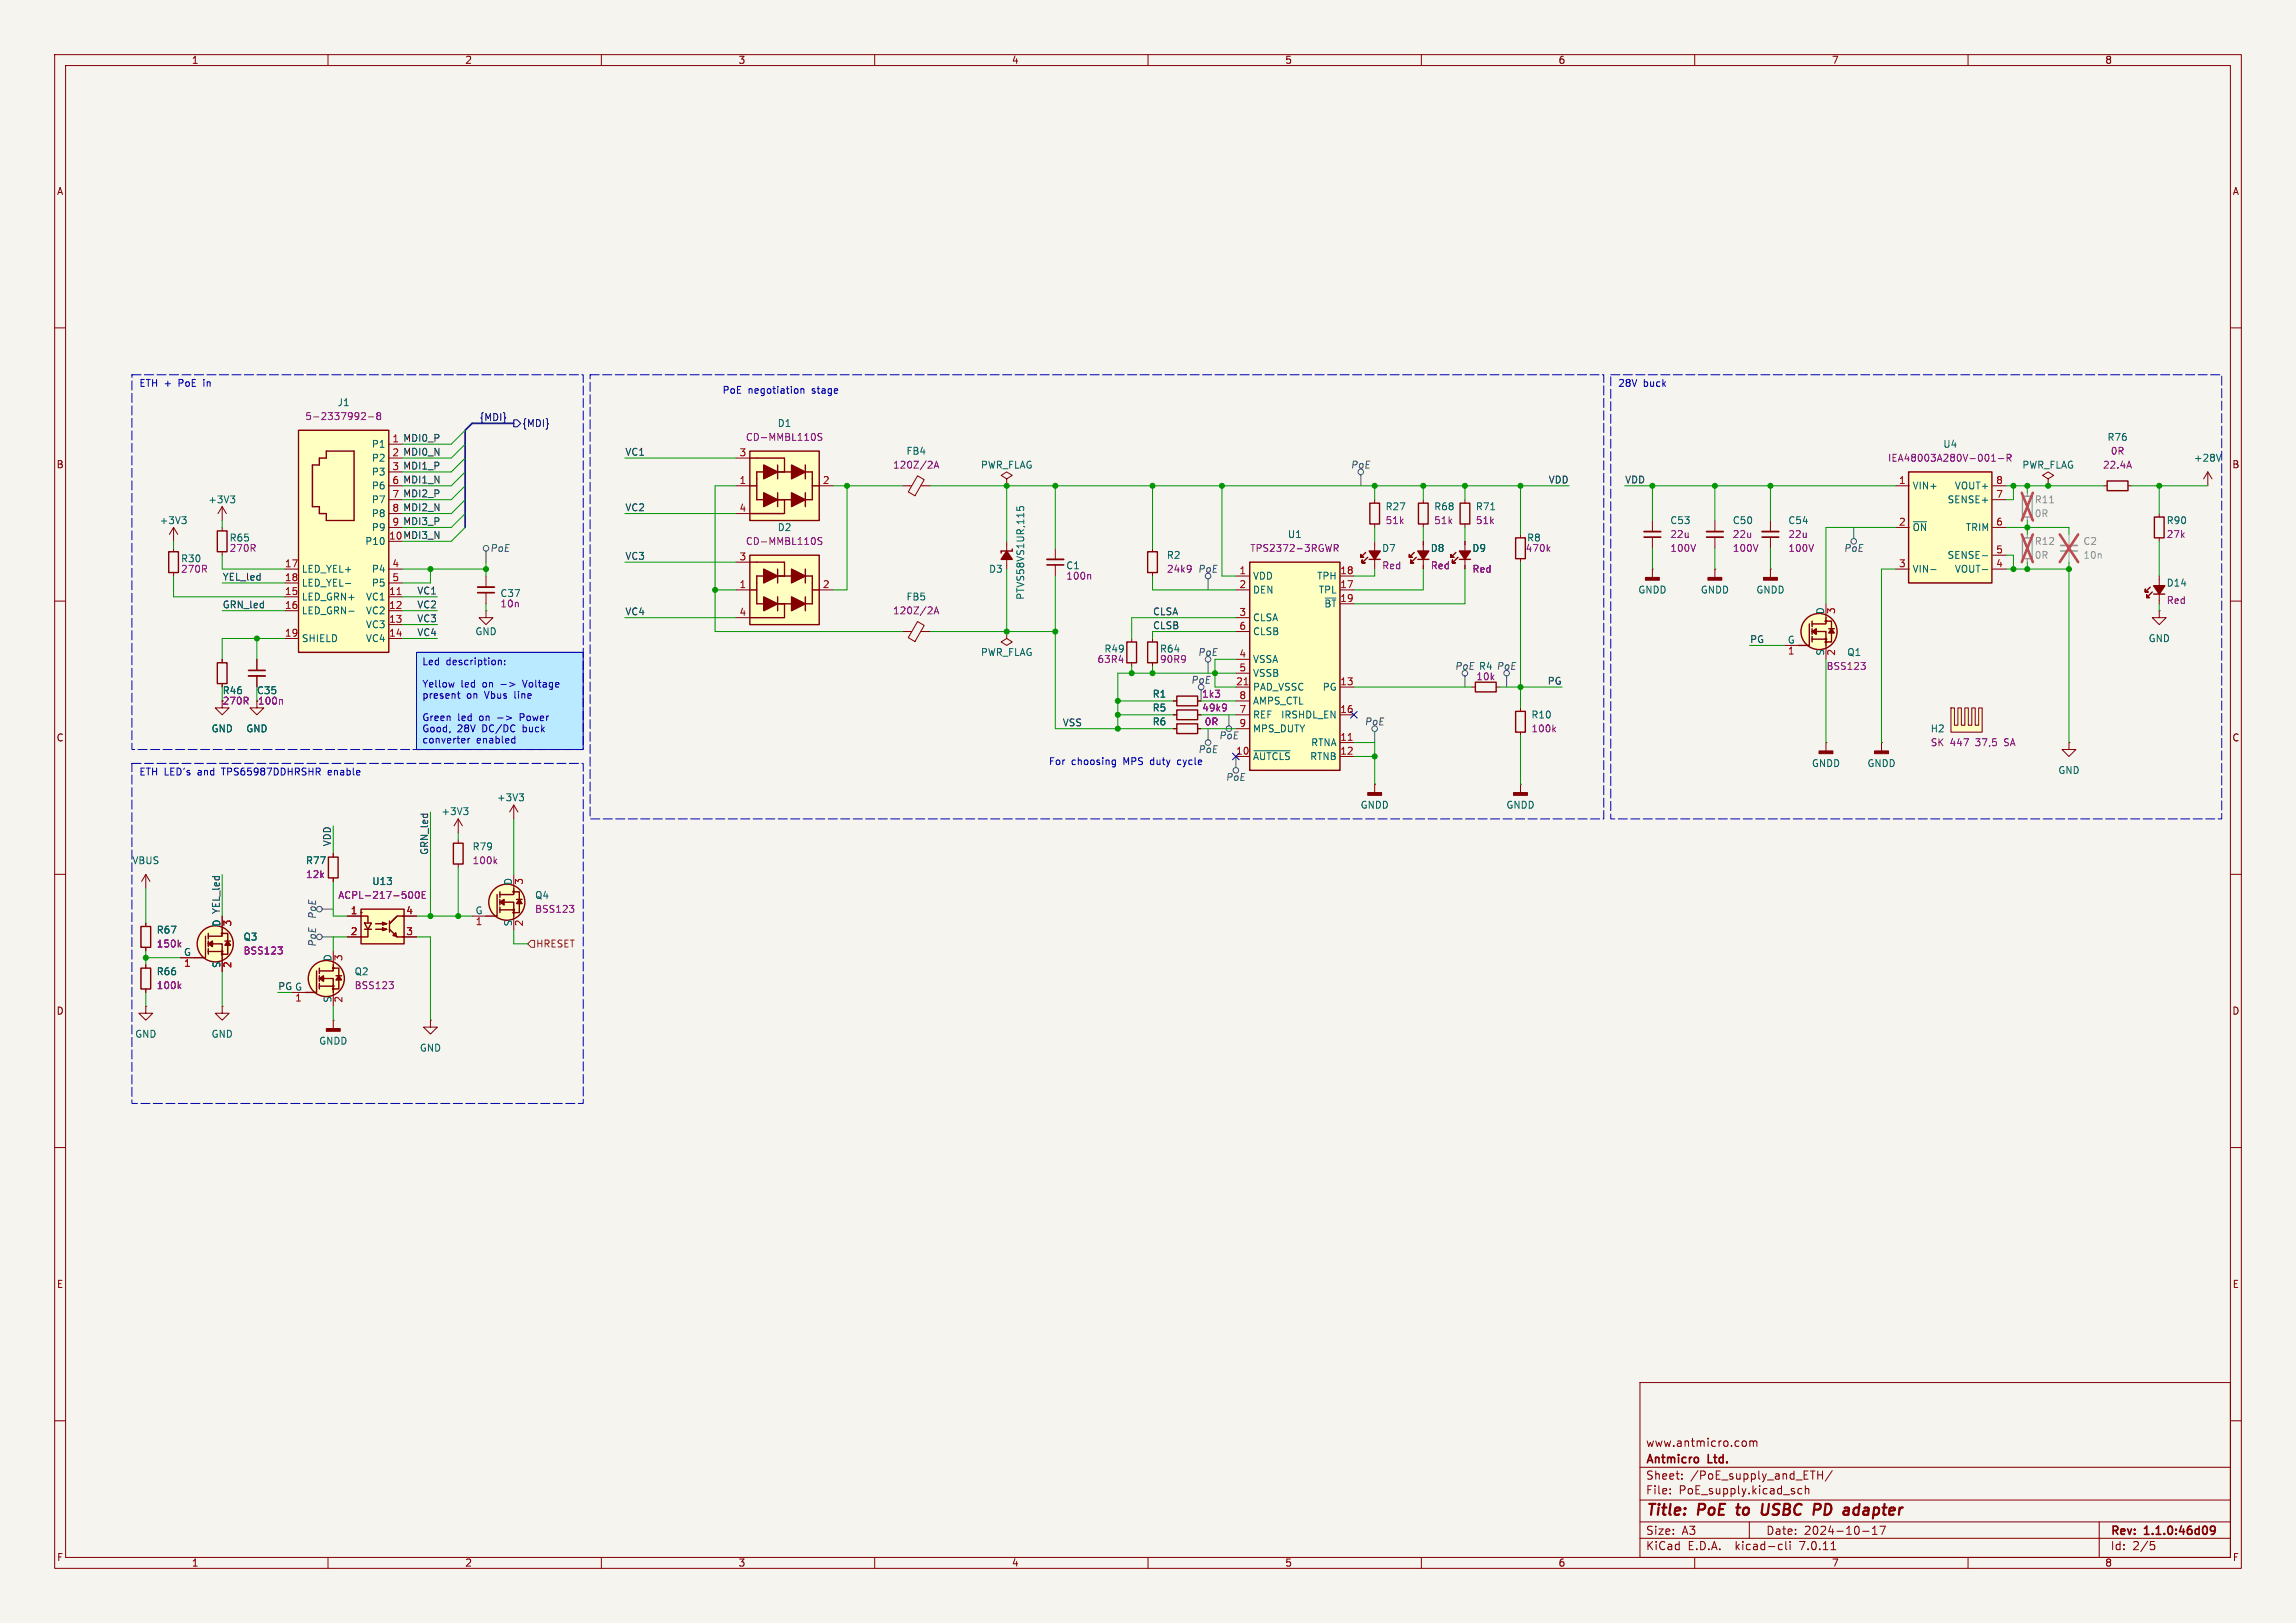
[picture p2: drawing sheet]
<svg xmlns="http://www.w3.org/2000/svg" width="420mm" height="297mm" viewBox="0 0 420 297" stroke-linecap="round" stroke-linejoin="round" font-family="sans-serif">
<defs><g id="words">
<g font-size="2.8" fill="#840000">
<text x="301" y="277.9">Title:</text>
<text x="310.6" y="277.9">PoE</text>
<text x="318.6" y="277.9">to</text>
<text x="323.9" y="277.9">USBC</text>
<text x="334.2" y="277.9">PD</text>
<text x="340.5" y="277.9">adapter</text>
</g>
<g font-size="2.1" fill="#840000">
<text x="301" y="268.2">Antmicro</text>
<text x="301" y="265">www.antmicro.com</text>
<text x="312.5" y="268.2">Ltd.</text>
<text x="301" y="273.7">File:</text>
<text x="301" y="271">Sheet:</text>
<text x="307.1" y="273.7">PoE_supply.kicad_sch</text>
<text x="309.2" y="271">/PoE_supply_and_ETH/</text>
<text x="301" y="281.1">Size:</text>
<text x="307.6" y="281.1">A3</text>
<text x="323" y="281.1">Date:</text>
<text x="330" y="281.1">2024-10-17</text>
<text x="386" y="281.3">Rev:</text>
<text x="392.4" y="281.3">1.1.0:46d09</text>
<text x="301" y="283.9">KiCad</text>
<text x="308.7" y="283.9">E.D.A.</text>
<text x="317.6" y="283.9">kicad-cli</text>
<text x="329.5" y="283.9">7.0.11</text>
<text x="386" y="283.9">Id:</text>
<text x="390.1" y="283.9">2/5</text>
</g>
<g font-size="1.8" fill="#840000">
<text x="35" y="11.9">1</text>
<text x="85" y="11.9">2</text>
<text x="135" y="11.9">3</text>
<text x="185" y="11.9">4</text>
<text x="235" y="11.9">5</text>
<text x="285" y="11.9">6</text>
<text x="335" y="11.9">7</text>
<text x="385" y="11.9">8</text>
<text x="10.3" y="35.9">A</text>
<text x="408.3" y="35.9">A</text>
<text x="10.3" y="85.9">B</text>
<text x="408.2" y="85.9">B</text>
<text x="10.3" y="135.9">C</text>
<text x="408.2" y="135.9">C</text>
<text x="10.3" y="185.9">D</text>
<text x="408.2" y="185.9">D</text>
<text x="10.3" y="235.9">E</text>
<text x="408.3" y="235.9">E</text>
<text x="10.3" y="285.9">F</text>
<text x="35" y="286.9">1</text>
<text x="85" y="286.9">2</text>
<text x="135" y="286.9">3</text>
<text x="185" y="286.9">4</text>
<text x="235" y="286.9">5</text>
<text x="285" y="286.9">6</text>
<text x="335" y="286.9">7</text>
<text x="385" y="286.9">8</text>
<text x="408.3" y="285.9">F</text>
</g>
<g font-size="1.8" fill="#0000c2">
<text x="25.4" y="70.9">ETH +</text>
<text x="32.8" y="70.9">PoE</text>
<text x="37.5" y="70.9">in</text>
<text x="295.9" y="70.9">28V</text>
<text x="300.6" y="70.9">buck</text>
<text x="132.1" y="72.1">PoE</text>
<text x="136.8" y="72.1">negotiation</text>
<text x="148.6" y="72.1">stage</text>
<text x="77.2" y="122.1">Led</text>
<text x="81.6" y="122.1">description:</text>
<text x="77.2" y="126.1">Yellow</text>
<text x="77.2" y="128.2">present</text>
<text x="84.3" y="126.1">led</text>
<text x="85.3" y="128.2">on</text>
<text x="88.4" y="126.1">on</text>
<text x="88.8" y="128.2">Vbus</text>
<text x="94.4" y="128.2">line</text>
<text x="96.2" y="126.1">Voltage</text>
<text x="77.2" y="132.3">Green</text>
<text x="77.2" y="134.3">Good,</text>
<text x="77.2" y="136.4">converter</text>
<text x="83.6" y="134.3">28V</text>
<text x="83.7" y="132.3">led</text>
<text x="87.2" y="136.4">enabled</text>
<text x="87.8" y="132.3">on</text>
<text x="88.3" y="134.3">DC/DC</text>
<text x="91.2" y="132.3">-&gt;</text>
<text x="95.6" y="132.3">Power</text>
<text x="95.9" y="134.3">buck</text>
<text x="25.4" y="142">ETH LED's</text>
<text x="36.3" y="142">and</text>
<text x="40.9" y="142">TPS65987DDHRSHR</text>
<text x="60.5" y="142">enable</text>
<text x="191.8" y="140.1">For</text>
<text x="196" y="140.1">choosing</text>
<text x="205.6" y="140.1">MPS</text>
<text x="210.7" y="140.1">duty</text>
<text x="215.9" y="140.1">cycle</text>
</g>
<g font-size="1.8" fill="#840084">
<text x="55.8" y="77.1">5-2337992-8</text>
<text x="136.3" y="80.9">CD-MMBL110S</text>
<text x="386" y="83.4">0R</text>
<text x="163.3" y="86">120Z/2A</text>
<text x="345.3" y="84.7">IEA48003A280V-001-R</text>
<text x="384.6" y="86">22.4A</text>
<text x="41.9" y="99.3">R65</text>
<text x="41.9" y="101.2">270R</text>
<text x="136.3" y="99.9">CD-MMBL110S</text>
<text x="228.6" y="101.2">TPS2372-3RGWR</text>
<text x="253.4" y="96.1">51k</text>
<text x="262.3" y="96.1">51k</text>
<text x="269.9" y="96.1">51k</text>
<text x="279" y="101.2">470k</text>
<text x="279.2" y="99.3">R8</text>
<text x="305.4" y="98.6">22u</text>
<text x="305.4" y="101.2">100V</text>
<text x="316.9" y="98.6">22u</text>
<text x="316.9" y="101.2">100V</text>
<text x="327" y="98.6">22u</text>
<text x="327" y="101.2">100V</text>
<text x="396.2" y="98.7">27k</text>
<text x="33" y="103.1">R30</text>
<text x="33" y="105">270R</text>
<text x="194.9" y="104.4">C1</text>
<text x="194.9" y="106.3">100n</text>
<text x="213.4" y="105">24k9</text>
<text x="252.7" y="104.4">Red</text>
<text x="261.6" y="104.4">Red</text>
<text x="269.3" y="105">Red</text>
<text x="91.4" y="111.4">10n</text>
<text x="163.3" y="112.6">120Z/2A</text>
<text x="396.3" y="110.7">Red</text>
<text x="201.9" y="119.6">R49</text>
<text x="212.1" y="119.6">R64</text>
<text x="200.7" y="121.5">63R4</text>
<text x="212.1" y="121.5">90R9</text>
<text x="270" y="124.7">10k</text>
<text x="334" y="122.8">BSS123</text>
<text x="40.6" y="127.2">R46</text>
<text x="40.6" y="129.1">270R</text>
<text x="46.9" y="127.2">C35</text>
<text x="47.1" y="129.1">100n</text>
<text x="219.8" y="127.9">1k3</text>
<text x="219.8" y="130.4">49k9</text>
<text x="220.3" y="132.9">0R</text>
<text x="280" y="134.2">100k</text>
<text x="353.1" y="136.8">SK</text>
<text x="356.7" y="136.8">447</text>
<text x="361.5" y="136.8">37,5</text>
<text x="366.9" y="136.8">SA</text>
<text x="55.9" y="160.9">12k</text>
<text x="86.4" y="158.3">100k</text>
<text x="61.8" y="164.7">ACPL-217-500E</text>
<text x="97.8" y="167.2">BSS123</text>
<text x="28.6" y="173.6">150k</text>
<text x="44.4" y="174.9">BSS123</text>
<text x="28.6" y="181.2">100k</text>
<text x="64.8" y="181.2">BSS123</text>
</g>
<g font-size="1.8" fill="#006464">
<text x="61.7" y="74.5">J1</text>
<text x="67.9" y="82.1">P1</text>
<text x="142.2" y="78.3">D1</text>
<text x="165.7" y="83.4">FB4</text>
<text x="355.4" y="82.1">U4</text>
<text x="385.4" y="80.9">R76</text>
<text x="67.9" y="84.7">P2</text>
<text x="67.9" y="87.2">P3</text>
<text x="67.9" y="89.8">P6</text>
<text x="179.3" y="86">PWR_FLAG</text>
<text x="349.8" y="89.8">VIN+</text>
<text x="357.5" y="89.8">VOUT+</text>
<text x="369.8" y="86">PWR_FLAG</text>
<text x="401.2" y="84.7">+28V</text>
<text x="38" y="92.3">+3V3</text>
<text x="67.9" y="92.3">P7</text>
<text x="67.9" y="94.8">P8</text>
<text x="253.4" y="93.6">R27</text>
<text x="262.3" y="93.6">R68</text>
<text x="269.9" y="93.6">R71</text>
<text x="356.2" y="92.3">SENSE+</text>
<text x="29.1" y="96.1">+3V3</text>
<text x="66.7" y="99.9">P10</text>
<text x="67.9" y="97.4">P9</text>
<text x="142.2" y="97.4">D2</text>
<text x="235.5" y="98.7">U1</text>
<text x="252.7" y="101.2">D7</text>
<text x="261.6" y="101.2">D8</text>
<text x="269.2" y="101.2">D9</text>
<text x="305.4" y="96.1">C53</text>
<text x="316.9" y="96.1">C50</text>
<text x="327" y="96.1">C54</text>
<text x="349.8" y="97.4">~{ON}</text>
<text x="359.5" y="97.4">TRIM</text>
<text x="396.2" y="96.1">R90</text>
<text x="55.1" y="105">LED_YEL+</text>
<text x="55.1" y="107.5">LED_YEL-</text>
<text x="67.9" y="105">P4</text>
<text x="67.9" y="107.5">P5</text>
<text x="180.8" y="105">D3</text>
<text x="213.4" y="102.5">R2</text>
<text x="229.1" y="106.3">VDD</text>
<text x="240.8" y="106.3">TPH</text>
<text x="349.8" y="105">VIN-</text>
<text x="356.2" y="102.5">SENSE-</text>
<text x="357.5" y="105">VOUT-</text>
<text x="396.2" y="107.5">D14</text>
<text x="55.1" y="110.1">LED_GRN+</text>
<text x="55.1" y="112.6">LED_GRN-</text>
<text x="66.8" y="110.1">VC1</text>
<text x="66.8" y="112.6">VC2</text>
<text x="91.4" y="109.4">C37</text>
<text x="165.7" y="110.1">FB5</text>
<text x="187.6" y="109.9" transform="rotate(-90 187.6 109.9)">PTVS58VS1UR,115</text>
<text x="229.1" y="108.8">DEN</text>
<text x="229.1" y="113.9">CLSA</text>
<text x="241.1" y="108.8">TPL</text>
<text x="242.2" y="111.4">~{BT}</text>
<text x="299.6" y="108.8">GNDD</text>
<text x="311" y="108.8">GNDD</text>
<text x="321.2" y="108.8">GNDD</text>
<text x="333.8" y="112.5" transform="rotate(-90 333.8 112.5)">D</text>
<text x="55.1" y="117.7">SHIELD</text>
<text x="66.8" y="115.2">VC3</text>
<text x="66.8" y="117.7">VC4</text>
<text x="86.9" y="116.4">GND</text>
<text x="229.1" y="116.4">CLSB</text>
<text x="326.9" y="117.9">G</text>
<text x="392.9" y="117.7">GND</text>
<text x="179.3" y="120.2">PWR_FLAG</text>
<text x="229.1" y="121.5">VSSA</text>
<text x="229.1" y="124.1">VSSB</text>
<text x="333.8" y="120.1" transform="rotate(-90 333.8 120.1)">S</text>
<text x="337.8" y="120.2">Q1</text>
<text x="210.7" y="130.4">R5</text>
<text x="210.8" y="127.9">R1</text>
<text x="229.1" y="126.6">PAD_VSSC</text>
<text x="229.1" y="131.7">REF</text>
<text x="229.1" y="129.1">AMPS_CTL</text>
<text x="234.2" y="131.7">IRSHDL_EN</text>
<text x="241.9" y="126.6">PG</text>
<text x="280" y="131.7">R10</text>
<text x="38.6" y="134.2">GND</text>
<text x="45" y="134.2">GND</text>
<text x="210.8" y="132.9">R6</text>
<text x="229.1" y="134.2">MPS_DUTY</text>
<text x="239.7" y="136.8">RTNA</text>
<text x="353.1" y="134.2">H2</text>
<text x="229.1" y="139.3">~{AUTCLS}</text>
<text x="239.6" y="139.3">RTNB</text>
<text x="331.3" y="140.6">GNDD</text>
<text x="341.5" y="140.6">GNDD</text>
<text x="376.4" y="141.8">GND</text>
<text x="80.7" y="149.4">+3V3</text>
<text x="90.8" y="146.8">+3V3</text>
<text x="248.8" y="148.2">GNDD</text>
<text x="275.5" y="148.2">GNDD</text>
<text x="86.4" y="155.8">R79</text>
<text x="24.1" y="158.3">VBUS</text>
<text x="55.9" y="158.3">R77</text>
<text x="68" y="162.2">U13</text>
<text x="86.9" y="167.4">G</text>
<text x="93.7" y="162" transform="rotate(-90 93.7 162)">D</text>
<text x="97.8" y="164.7">Q4</text>
<text x="28.6" y="171">R67</text>
<text x="40.4" y="169.6" transform="rotate(-90 40.4 169.6)">D</text>
<text x="44.4" y="172.3">Q3</text>
<text x="93.7" y="169.6" transform="rotate(-90 93.7 169.6)">S</text>
<text x="28.6" y="178.7">R66</text>
<text x="33.6" y="175">G</text>
<text x="40.4" y="177.2" transform="rotate(-90 40.4 177.2)">S</text>
<text x="60.7" y="176" transform="rotate(-90 60.7 176)">D</text>
<text x="64.8" y="178.7">Q2</text>
<text x="60.7" y="183.6" transform="rotate(-90 60.7 183.6)">S</text>
<text x="24.6" y="190.1">GND</text>
<text x="38.6" y="190.1">GND</text>
<text x="58.3" y="191.4">GNDD</text>
<text x="76.7" y="192.6">GND</text>
</g>
<g font-size="1.8" fill="#000084">
<text x="87.6" y="77.1">{MDI}</text>
<text x="95.4" y="78.3">{MDI}</text>
</g>
<g font-size="1.8" fill="#0f0f0f">
<text x="71.7" y="81">1 MDI0_P</text>
<text x="71.7" y="83.6">2 MDI0_N</text>
<text x="114.3" y="83.5">VC1</text>
<text x="71.7" y="86.1">3 MDI1_P</text>
<text x="71.7" y="88.6">6 MDI1_N</text>
<text x="283.2" y="88.6">VDD</text>
<text x="297.2" y="88.6">VDD</text>
<text x="71.7" y="91.2">7 MDI2_P</text>
<text x="71.7" y="93.7">8 MDI2_N</text>
<text x="114.3" y="93.6">VC2</text>
<text x="71.1" y="98.8">10 MDI3_N</text>
<text x="71.7" y="96.3">9 MDI3_P</text>
<text x="40.6" y="106.3">YEL_led</text>
<text x="114.3" y="102.5">VC3</text>
<text x="40.6" y="111.4">GRN_led</text>
<text x="76.2" y="108.9">VC1</text>
<text x="76.2" y="111.4">VC2</text>
<text x="76.2" y="114">VC3</text>
<text x="114.3" y="112.7">VC4</text>
<text x="210.8" y="112.7">CLSA</text>
<text x="76.2" y="116.5">VC4</text>
<text x="210.8" y="115.2">CLSB</text>
<text x="320" y="117.8">PG</text>
<text x="283" y="125.4">PG</text>
<text x="194.3" y="133">VSS</text>
<text x="60.6" y="155" transform="rotate(-90 60.6 155)">VDD</text>
<text x="78.4" y="156.5" transform="rotate(-90 78.4 156.5)">GRN_led</text>
<text x="40.4" y="169.6" transform="rotate(-90 40.4 169.6)">D YEL_led</text>
</g>
<g font-size="1.8" fill="#a90000">
<text x="135.2" y="83.6">3</text>
<text x="135.2" y="88.6">1</text>
<text x="150.4" y="88.6">2</text>
<text x="347.3" y="88.6">1</text>
<text x="365.1" y="88.6">8</text>
<text x="135.2" y="93.7">4</text>
<text x="365.1" y="91.2">7</text>
<text x="347.3" y="96.3">2</text>
<text x="365.1" y="101.3">5</text>
<text x="365.1" y="96.3">6</text>
<text x="52" y="103.9">17</text>
<text x="52" y="106.4">18</text>
<text x="71.7" y="103.9">4</text>
<text x="71.7" y="106.4">5</text>
<text x="135.2" y="107.7">1</text>
<text x="135.2" y="102.6">3</text>
<text x="150.4" y="107.7">2</text>
<text x="226.6" y="105.2">1</text>
<text x="226.6" y="107.7">2</text>
<text x="245.1" y="107.7">17</text>
<text x="245.1" y="105.2">18</text>
<text x="347.3" y="103.9">3</text>
<text x="365.1" y="103.9">4</text>
<text x="52" y="109">15</text>
<text x="52" y="111.5">16</text>
<text x="71.1" y="109">11</text>
<text x="71.1" y="111.5">12</text>
<text x="135.2" y="112.8">4</text>
<text x="226.6" y="112.8">3</text>
<text x="245.1" y="110.2">19</text>
<text x="336" y="112.5" transform="rotate(-90 336 112.5)">3</text>
<text x="52" y="116.6">19</text>
<text x="71.1" y="114">13</text>
<text x="71.1" y="116.6">14</text>
<text x="226.6" y="115.3">6</text>
<text x="226" y="125.5">21</text>
<text x="226.6" y="120.4">4</text>
<text x="226.6" y="122.9">5</text>
<text x="245.1" y="125.5">13</text>
<text x="327" y="120.1">1</text>
<text x="336" y="120.1" transform="rotate(-90 336 120.1)">2</text>
<text x="226.6" y="130.6">7</text>
<text x="226.6" y="128">8</text>
<text x="245.1" y="130.6">16</text>
<text x="226.6" y="133.1">9</text>
<text x="245.1" y="135.6">11</text>
<text x="226" y="138.2">10</text>
<text x="245.1" y="138.2">12</text>
<text x="96" y="162" transform="rotate(-90 96 162)">3</text>
<text x="64.1" y="167.4">1</text>
<text x="74.2" y="167.4">4</text>
<text x="42.6" y="169.6" transform="rotate(-90 42.6 169.6)">3</text>
<text x="64.1" y="171.2">2</text>
<text x="74.2" y="171.2">3</text>
<text x="86.9" y="169.6">1</text>
<text x="96" y="169.6" transform="rotate(-90 96 169.6)">2</text>
<text x="33.6" y="177.2">1</text>
<text x="42.6" y="177.2" transform="rotate(-90 42.6 177.2)">2</text>
<text x="62.9" y="176" transform="rotate(-90 62.9 176)">3</text>
<text x="53.9" y="183.6">1</text>
<text x="62.9" y="183.6" transform="rotate(-90 62.9 183.6)">2</text>
</g>
<g font-size="1.8" fill="#484848">
<text x="247" y="86">PoE</text>
<text x="89.6" y="101.2">PoE</text>
<text x="337.2" y="101.2">PoE</text>
<text x="219.1" y="105">PoE</text>
<text x="217.8" y="125.3">PoE</text>
<text x="219.1" y="120.2">PoE</text>
<text x="266.1" y="122.8">PoE R4 PoE</text>
<text x="222.9" y="135.5">PoE</text>
<text x="249.6" y="132.9">PoE</text>
<text x="219.1" y="138">PoE</text>
<text x="224.2" y="143.1">PoE</text>
<text x="58" y="173.4" transform="rotate(-90 58 173.4)">PoE</text>
<text x="58" y="168.3" transform="rotate(-90 58 168.3)">PoE</text>
</g>
<g font-size="1.8" fill="#939391">
<text x="372.1" y="92.3">R11</text>
<text x="372.1" y="99.9">R12</text>
<text x="381" y="99.9">C2</text>
</g>
<g font-size="1.8" fill="#9c9b98">
<text x="372.1" y="94.8">0R</text>
<text x="372.1" y="102.5">0R</text>
<text x="381" y="102.5">10n</text>
</g>
<text font-size="1.8" fill="#725600" x="98" y="173.6">HRESET</text>
<text font-size="1.8" fill="#009600" x="50.8" y="181.3">PG G</text>
</g></defs>
<path d="M0 0h420v297h-420z" fill="#f5f4ef" stroke="#f5f4ef" stroke-width=".18"/>
<g fill="none" stroke="#840000" stroke-width=".18">
<path d="M10 10h400v277h-400zM12 12h396v273h-396zM60 10v2M110 10v2M160 10v2M210 10v2M260 10v2M310 10v2M360 10v2M10 60h2M408 60h2M134.6 88.9h2.6"/>
<path d="M134.6 83.8h2.6M134.6 94h2.6M149.9 88.9h2.5M165.1 88.9h1.7M167.8 87.1l1.3 .7-1.7 2.9-1.3-.7zM168.4 88.9h1.8M184.1 87.6l1.1-.6-1.1-.6-1 .6 1 .6v1.3M184.1 88.9h.1M268 91.4v.7M268 95.9v.6M268 99.1v1.9M278.1 97.8v.6"/>
<path d="M10 110h2M134.6 108h2.6M134.6 102.9h2.6M134.6 113h2.6M149.9 108h2.5M165.1 115.6h1.7M167.8 113.7l1.3 .8-1.7 2.9-1.3-.7zM168.4 115.6h1.8M210.8 100.3v.7M210.8 104.8v.6M210.8 116.8v.7M226.1 108h2.5"/>
<path d="M226.1 113h2.5M226.1 115.6h2.5M226.1 105.4h2.5M245.1 108h2.5M245.1 105.4h2.5M245.1 110.5h2.5M268 102.2v1.9M278.1 102.2v.7M408 110h2M210.8 121.3v.6M214.6 133.4h.7M214.6 128.3h.7"/>
<path d="M214.6 130.8h.7M219.1 133.4h.6M219.1 128.3h.6M219.1 130.8h.6M226.1 133.4h2.5M226.1 128.3h2.5M226.1 130.8h2.5M226.1 138.4h2.5M226.1 125.7h2.5M226.1 120.7h2.5M226.1 123.2h2.5M245.1 130.8h2.5"/>
<path d="M245.1 138.4h2.5M245.1 135.9h2.5M245.1 125.7h2.5M10 160h2M408 160h2M10 210h2M408 210h2M10 260h2M300 253h108v32h-108zM408 260h2M300 278.5h108M300 274.5h108"/>
<path d="M300 268.5h108M305.5 273.2v.2M305.5 272.5v.1M307.7 270.5v.2M307.7 269.8v.1M319.2 263.7l.2 .3v.4l-.2 .3M320 278.5v3M320.1 263.8l.4-.1 .2 .2M320.1 263.7v1M320.7 263.9l.2-.2 .4 .1 .1 .9M320.7 263.9v.8M329.6 272.5l-.4-.1-.3 .3v.4l.1 .2h.6"/>
<path d="M330.2 272.5l.2-.1 .4 .1 .1 .9M330.2 271.9v1.5M332.5 269.2v1.5M332.5 269.9h.9M333.4 269.2v1.5M335.2 269.1l-1.3 1.9M342.5 279.7l.4-.4v1.5M344.9 279.3l-.7 1.5M384 278.5v6.5M60 285v2M110 285v2M160 285v2"/>
<path d="M210 285v2M260 285v2M300 281.5h108M310 285v2M325.6 282.6l.4 .1M326 283.5l-.4 .1M326.7 282.1v1.3l.2 .2M327.4 282.1v.1M327.4 282.6v1M334.9 283.6h.9M340.7 280.2h1.2M342.5 280.8h.9"/>
<path d="M360 285v2M393.4 282.1h.7M393.5 282.7h.4l.3 .2-.2 .6-.5 .1"/>
</g>
<path d="M405.2 279.9l-.3 .3h-.3l-.3-.3 .2-.5 .4-.1 .2 .1a.99 .99 0 0 1-.3 1.4h-.3" fill="none" stroke="#840000" stroke-width=".3"/>
<path d="M317.6 275.9h.8M318 275.2l-.2 1.7 .2 .3M322.4 275.2l-.2 1.6 .2 .3a.66 .66 0 0 0 .9-.1M332.9 275.3a.53 .53 0 0 1 0 .8M339.2 277.1l.5 .1M339.9 275.9a.67 .67 0 0 0-.8 .4" fill="none" stroke="#840000" stroke-width=".4"/>
<path d="M76.2 119.4h30.5v17.8h-30.5z" fill="#b9eaff" stroke="#b9eaff" stroke-width=".18"/>
<g fill="none" stroke="#840000" stroke-width=".25">
<path d="M137.2 82.6h12.7v12.7h-12.7zM137.2 83.8h6.3v2.6M137.2 88.9h1.2M139.7 86.4h-1.3v5h1.3M141 91.4h3.8M141 86.4h3.8M142.2 85.1v2.5M142.2 90.2v2.5M143.5 91.4v2.6h-6.3M147.3 86.4h1.3v5h-1.3M147.3 85.1v2.5M147.3 90.2v2.5"/>
<path d="M148.6 88.9h1.3M267.1 92.1h1.8v3.8h-1.8zM277.2 98.4h1.8v3.8h-1.8zM137.2 101.6h12.7v12.7h-12.7zM137.2 102.9h6.3v2.5M137.2 108h1.2M139.7 105.4h-1.3v5.1h1.3M141 110.5h3.8M141 105.4h3.8M142.2 104.1v2.6M142.2 109.2v2.6M143.5 110.5v2.5h-6.3"/>
<path d="M147.3 104.1v2.6M147.3 109.2v2.6M147.3 105.4h1.3v5.1h-1.3M148.6 108h1.3M209.9 101h1.8v3.8h-1.8zM209.9 117.5h1.8v3.8h-1.8zM228.6 102.9h16.5v38.1h-16.5zM266.3 101.1l-.9 .9v-.5v.5h.5h-.5M266.7 102l-1 1v-.5v.5h.5h-.5M267 102.4h2M215.3 132.5h3.8v1.7h-3.8zM215.3 127.4h3.8v1.8h-3.8z"/>
<path d="M215.3 129.9h3.8v1.8h-3.8z"/>
</g>
<g fill="none" stroke="#840084" stroke-width=".18">
<path d="M150.3 79.4l-.4-.1-.2 .1v.4l.5 .2 .1 .3-.2 .3-.5-.1M150.3 98.4h-.4l-.2 .1v.4l.5 .2 .1 .3-.2 .2h-.5M170.9 85.7l.4-1.3 .4 1.3M171 85.3h.6M170.9 112.3l.4-1.2 .4 1.2M171 112h.6M217.6 103.4l.3 .3v.5l-.2 .4M217.9 104l-.3 .2M244.1 100.3l.6-.1 .1-.1-.1-.3-.6-.2v1.3M244.4 100.3l.4 .6M283.1 100.4l.4 .5M283.5 100.1l-.5 .4"/>
<path d="M224.1 128.8l.2 .3v.5l-.1 .4M224.3 129.4l-.2 .2"/>
</g>
<g fill="#ffffc2" stroke="#ffffc2" stroke-width=".18">
<path d="M137.2 82.6h12.7v12.7h-12.7z"/>
<path d="M137.2 101.6h12.7v12.7h-12.7z"/>
<path d="M228.6 102.9h16.5v38.1h-16.5z"/>
</g>
<g fill="#840000" stroke="#840000" stroke-width=".25">
<path d="M139.7 90.2l2.5 1.2-2.5 1.3z"/>
<path d="M139.7 85.1l2.5 1.3-2.5 1.2z"/>
<path d="M144.8 90.2l2.5 1.2-2.5 1.3z"/>
<path d="M144.8 85.1l2.5 1.3-2.5 1.2z"/>
<path d="M139.7 109.2l2.5 1.3-2.5 1.3z"/>
<path d="M139.7 104.1l2.5 1.3-2.5 1.3z"/>
<path d="M144.8 109.2l2.5 1.3-2.5 1.3z"/>
<path d="M144.8 104.1l2.5 1.3-2.5 1.3z"/>
<path d="M267 100.8h2l-1 1.6z"/>
</g>
<path d="M272.7 93.3h.7M242.4 109.4h2M229.3 137.4h6.7" fill="none" stroke="#006464" stroke-width=".18"/>
<path d="M227.6 125.3h.7M246.6 135.5h.7" fill="none" stroke="#a90000" stroke-width=".18"/>
<path d="M251.5 143.5v1.5z" fill="#ffffc2"/>
<path d="M250.2 145h2.5v.5h-2.5z" fill="#840000" stroke="#840000" stroke-width=".18"/>
<path d="M251.5 143.5h.1M251.5 143.5v1.5" fill="none" stroke="#840000" stroke-width=".18"/>
<path d="M278.1 143.5v1.5z" fill="#ffffc2"/>
<path d="M276.9 145h2.5v.5h-2.5z" fill="#840000" stroke="#840000" stroke-width=".18"/>
<g fill="none" stroke="#840000" stroke-width=".18">
<path d="M184.1 99.1v1.9M251.5 91.4v.7M251.5 95.9v.6M251.5 99.1v1.9M260.3 99.1v1.9M88.9 105.4v2M88.9 108.5v2M184.1 115.6v1.2l1.1 .7-1.1 .6-1-.6 1-.7M184.1 115.6h.1M184.1 102.2v1.9M193 100.3v2.1M193 103.4v2"/>
<path d="M207 116.8v.7M251.5 102.2v1.9M260.3 102.2v1.9M207 121.3v.6M278.1 129.5v.7M278.1 134v.6M83.8 149.9v2.5M83.8 153.7v.6M83.8 158.1v.7M83.8 149.9l-.7 1.2M83.8 149.9l.8 1.2M94 147.3v2.6"/>
<path d="M94 147.3l-.8 1.3M94 147.3l.7 1.3M278.1 143.5h.1M278.1 143.5v1.5"/>
</g>
<path d="M250.6 92.1h1.7v3.8h-1.7zM185.2 100.5v.3h-2.1v.4M206.1 117.5h1.8v3.8h-1.8zM249.8 101.1l-.9 .9v-.5v.5h.5h-.5M250.2 102l-1 1v-.5v.5h.5h-.5M250.4 102.4h2.1M258.7 101.1l-.9 .9v-.5v.5h.5h-.5M259.1 102l-1 1v-.5v.5h.5h-.5M259.3 102.4h2.1M277.2 130.2h1.8v3.8h-1.8zM82.9 154.3h1.8v3.8h-1.8z" fill="none" stroke="#840000" stroke-width=".25"/>
<path d="M199.3 105.1l.2 .2v.7M204.7 120.8h.8M284.2 133.4l.3 .5M284.5 133.1l-.4 .5M90.5 157.6l.4 .5M90.9 157.2l-.5 .5" fill="none" stroke="#840084" stroke-width=".18"/>
<path d="M87.4 108.5h3M191.5 103.4h3.1" fill="none" stroke="#840000" stroke-width=".3"/>
<path d="M87.4 107.4h3M191.5 102.4h3.1" fill="none" stroke="#840000" stroke-width=".33"/>
<g fill="#840000" stroke="#840000" stroke-width=".25">
<path d="M184.1 100.8l1.1 1.6h-2.1z"/>
<path d="M250.4 100.8h2.1l-1 1.6z"/>
<path d="M259.3 100.8h2.1l-1.1 1.6z"/>
</g>
<path d="M186 92.8v.6h.6l-.1-.2v-.4l.2-.1 .4 .1 .2 .1-.2 .5M84.8 147.8h.8l-.4 .5M85.4 148.3l.2 .2v.3l-.2 .3M95 145.3h.8l-.5 .5M95.5 145.8l.3 .2v.3l-.3 .2" fill="none" stroke="#006464" stroke-width=".18"/>
<path d="M66.7 170.1h1.2z" fill="#ffffc2"/>
<path d="M68.7 170.1h2M68.7 169h2M71.2 168.5v2.1" fill="none" stroke="#ffffc2" stroke-width=".18"/>
<g fill="#ffffc2">
<path d="M71.2 170.1l1.3 1.2z"/>
<path d="M71.2 169l1.3-1.2z"/>
<path d="M72.4 171.2l.2 .3z"/>
<path d="M72.6 167.6l-1.2 1.3z"/>
<path d="M72.6 171.5h1.3z"/>
<path d="M72.6 167.6h1.3z"/>
<path d="M67.3 170.2v1.3h-1.3z"/>
<path d="M66 167.6h1.3v1.3z"/>
<path d="M66.7 168.9h1.2l-.6 1.2z"/>
<path d="M70 169.8l.7 .3-.7 .2z"/>
<path d="M70 168.8l.7 .2-.7 .3z"/>
<path d="M71.9 171.2l.5-.5 .1 .6z"/>
</g>
<path d="M66 167h.1" fill="none" stroke="#ffffc2" stroke-width=".18"/>
<path d="M66 166.4h7.9v6.3h-7.9z" fill="#ffffc2" stroke="#ffffc2" stroke-width=".18"/>
<g fill="none" stroke="#840000" stroke-width=".25">
<path d="M60.1 156.8h1.7v3.9h-1.7zM66 166.4h7.9v6.3h-7.9zM66 167.6h1.3v1.3M66 167h.1M66.7 168.9h1.2l-.6 1.2zM66.7 170.1h1.2M67.3 170.2v1.3h-1.3M68.7 170.1h2M68.7 169h2M70 169.8l.7 .3-.7 .2zM70 168.8l.7 .2-.7 .3zM71.2 168.5v2.1"/>
<path d="M71.2 170.1l1.4 1.4h1.3M71.9 171.2l.5-.5 .1 .6zM73.9 167.6h-1.3l-1.4 1.4"/>
</g>
<path d="M47 128.3v1.2h1.3l-1.3 1.3-1.3-1.3h1.3M47 120.7v2M47 123.7v2M61 156.2v.6M61 160.7v.6M63.5 167.6h2.5M63.5 171.5h2.5M73.7 167.6h2.5M73.7 171.5h2.5" fill="none" stroke="#840000" stroke-width=".18"/>
<path d="M51.5 128l.2 .2v.6M75.1 163.1a.68 .68 0 0 1 .4 .7 .68 .68 0 0 1-.4 .6M76.1 163.2l.2-.1a.68 .68 0 0 1 .4 .7 .68 .68 0 0 1-.4 .6 .84 .84 0 0 1-.2-1.2zM77.2 163.7h.5M77.8 163.1h-.6v1.3h.6" fill="none" stroke="#840084" stroke-width=".18"/>
<path d="M45.5 122.7h3" fill="none" stroke="#840000" stroke-width=".3"/>
<path d="M45.5 123.7h3" fill="none" stroke="#840000" stroke-width=".33"/>
<g fill="#ffffc2">
<path d="M58.4 180.5v.5z"/>
<path d="M58.4 180v.5z"/>
<path d="M58.4 179.1v.5z"/>
<path d="M58.4 178.6v.5z"/>
<path d="M58.4 177.2v1z"/>
</g>
<path d="M58.4 180.5h2.6" fill="none" stroke="#ffffc2" stroke-width=".18"/>
<g fill="#ffffc2">
<path d="M61.5 178.6h1z"/>
<path d="M58.4 179.1h2.6v2.5z"/>
<path d="M58.4 177.7l2.6-1.2v1.2z"/>
<path d="M60.8 177.2h1.2v3.8h-1.2z"/>
</g>
<g fill="#ffffc2" stroke="#ffffc2" stroke-width=".18">
<circle cx="59.7" cy="179.1" r="3.3"/>
<circle cx="61" cy="181" r=".13"/>
<circle cx="61" cy="180.5" r=".13"/>
<circle cx="61" cy="177.2" r=".13"/>
</g>
<g fill="none" stroke="#840000" stroke-width=".25">
<path d="M57.9 177.7v3.9h-2M58.4 179.1h2.6v2.5M58.4 177.2v1M58.4 178.6v1M58.4 180v1M60.8 177.2h1.2v3.8h-1.2M61 176.5v1.2h-2.6M61.5 178.6h1M58.4 180.5h2.6"/>
<circle cx="59.7" cy="179.1" r="3.3"/>
<circle cx="61" cy="177.2" r=".13"/>
<circle cx="61" cy="181" r=".13"/>
<circle cx="61" cy="180.5" r=".13"/>
</g>
<g fill="#840000" stroke="#840000" stroke-width=".25">
<path d="M58.4 179.1l.8-.5v1z"/>
<path d="M62 178.6l.5 .7h-1z"/>
</g>
<path d="M40.6 128.3v1.2h1.3l-1.3 1.3-1.2-1.3h1.2M61 174v2.5M53.3 181.6h2.6M61 181.6v2.6" fill="none" stroke="#840000" stroke-width=".18"/>
<path d="M71.2 179.6h.7l-.4 .5M71.7 180.1l.2 .3v.3l-.2 .2" fill="none" stroke="#840084" stroke-width=".18"/>
<path d="M59.7 82.6h5.1v12.7h-5.1" fill="none" stroke="#ffffc2" stroke-width=".18"/>
<g fill="#ffffc2">
<path d="M59.7 94v1.3z"/>
<path d="M58.4 94h1.3z"/>
<path d="M58.4 83.8h1.3z"/>
<path d="M59.7 82.6v1.2z"/>
<path d="M58.4 92.7v1.3z"/>
<path d="M57.1 92.7h1.3z"/>
<path d="M57.1 85.1h1.3z"/>
<path d="M58.4 83.8v1.3z"/>
</g>
<path d="M57.1 85.1v7.6" fill="none" stroke="#ffffc2" stroke-width=".18"/>
<path d="M54.6 78.7h16.5v40.7h-16.5z" fill="#ffffc2" stroke="#ffffc2" stroke-width=".18"/>
<path d="M54.6 78.7h16.5v40.7h-16.5zM59.7 82.6h5.1v12.7h-5.1v-1.3h-1.3v-1.3h-1.3v-7.6h1.3v-1.3h1.3z" fill="none" stroke="#840000" stroke-width=".25"/>
<g fill="none" stroke="#840000" stroke-width=".18">
<path d="M71.1 81.3h2.6M71.1 86.4h2.6M71.1 88.9h2.6M71.1 91.4h2.6M71.1 94h2.6M71.1 96.5h2.6M52.1 109.2h2.5M52.1 111.8h2.5M52.1 116.8h2.5M52.1 104.1h2.5M52.1 106.7h2.5M71.1 109.2h2.6"/>
<path d="M71.1 111.8h2.6M71.1 114.3h2.6M71.1 116.8h2.6M71.1 104.1h2.6M71.1 106.7h2.6M88.9 111.8v1.2h1.3l-1.3 1.3-1.3-1.3h1.3M88.9 111.8h.1"/>
</g>
<path d="M72.6 108.8h.8" fill="none" stroke="#a90000" stroke-width=".18"/>
<path d="M63.2 106.8h1M63.8 111.9h1" fill="none" stroke="#006464" stroke-width=".18"/>
<path d="M66.3 75.5l.4 .1 .2 .3-.8 .9h.8M67.4 76.3h1M69.2 76.1l-.3-.3 .3-.3 .3 .1 .1 .2-.2 .3M69.2 76.1l-.3 .2 .1 .4 .2 .1h.2l.2-.3v-.2l-.2-.2M69.2 76.1h.2" fill="none" stroke="#840084" stroke-width=".18"/>
<path d="M61 186.7v1.5z" fill="#ffffc2"/>
<path d="M59.7 188.2h2.5v.5h-2.5z" fill="#840000" stroke="#840000" stroke-width=".18"/>
<g fill="none" stroke="#840000" stroke-width=".18">
<path d="M31.7 96.5v2.6M31.7 96.5l-.7 1.3M31.7 96.5l.8 1.3M40.6 92.7v2.6M40.6 96.5v.7M40.6 92.7l-.7 1.3M40.6 92.7l.8 1.3M260.3 91.4v.7M260.3 95.9v.6M302.3 95.3v2M302.3 98.3v2M313.7 95.3v2"/>
<path d="M313.7 98.3v2M395 94v.6M395 98.4v.7M31.7 100.3v.7M31.7 104.8v.6M40.6 101v.6M395 111.8v1.2h1.2l-1.2 1.3-1.3-1.3h1.3M395 111.8h.1M395 105.4v1.9M395 108.6v1.9M40.6 120.7v.6M40.6 125.1v.6"/>
<path d="M61 186.7h.1M61 186.7v1.5"/>
</g>
<path d="M370 90.8h1.7v3.8h-1.7zM370 98.4h1.7v3.8h-1.7z" fill="none" stroke="#9c9b98" stroke-width=".25"/>
<path d="M370.8 90.2v.6M370.8 94.6v.7M370.8 97.8v.6M378.5 97.8v2M370.8 102.2v.7M378.5 100.8v2.1" fill="none" stroke="#9c9b98" stroke-width=".18"/>
<path d="M374.9 92h.8" fill="none" stroke="#939391" stroke-width=".18"/>
<path d="M369.8 90.2l2.1 5.1M369.8 97.8l2.1 5.1M371.9 90.2l-2.1 5.1M371.9 97.8l-2.1 5.1M376.8 97.8l3.3 5.1M380.1 97.8l-3.3 5.1" fill="none" stroke="#eb3a3d" stroke-width=".46"/>
<path d="M376.9 100.8h3.1" fill="none" stroke="#9c9b98" stroke-width=".3"/>
<path d="M376.9 99.8h3.1" fill="none" stroke="#9c9b98" stroke-width=".33"/>
<path d="M33.3 94.6h.7l-.4 .4M33.8 95l.2 .3v.3l-.2 .2M42.2 90.7h.7l-.4 .5M42.7 91.2l.2 .3v.3l-.2 .2" fill="none" stroke="#006464" stroke-width=".18"/>
<path d="M39.8 97.2h1.7v3.8h-1.7zM259.5 92.1h1.7v3.8h-1.7zM394.1 94.6h1.8v3.8h-1.8zM30.9 101h1.7v3.8h-1.7zM393.3 107.4l-.9 .9v-.5v.5h.5h-.5M393.7 108.3l-1 1v-.5v.5h.5h-.5M394 108.7h2M39.8 121.3h1.7v3.8h-1.7z" fill="none" stroke="#840000" stroke-width=".25"/>
<path d="M394 107.2h2l-1 1.5z" fill="#840000" stroke="#840000" stroke-width=".25"/>
<path d="M300.7 98.3h3.1M312.2 98.3h3" fill="none" stroke="#840000" stroke-width=".3"/>
<path d="M300.7 97.3h3.1M312.2 97.3h3" fill="none" stroke="#840000" stroke-width=".33"/>
<path d="M313.7 104.1v1.6z" fill="#ffffc2"/>
<path d="M312.4 105.7h2.6v.5h-2.6z" fill="#840000" stroke="#840000" stroke-width=".18"/>
<path d="M313.7 104.1h.1M313.7 104.1v1.6" fill="none" stroke="#840000" stroke-width=".18"/>
<path d="M302.3 104.1v1.6z" fill="#ffffc2"/>
<path d="M301 105.7h2.5v.5h-2.5z" fill="#840000" stroke="#840000" stroke-width=".18"/>
<path d="M323.8 95.3v2M323.8 98.3v2M302.3 104.1h.1M302.3 104.1v1.6" fill="none" stroke="#840000" stroke-width=".18"/>
<path d="M322.3 98.3h3.1" fill="none" stroke="#840000" stroke-width=".3"/>
<path d="M322.3 97.3h3.1" fill="none" stroke="#840000" stroke-width=".33"/>
<path d="M334 135.9v1.5z" fill="#ffffc2"/>
<path d="M332.7 137.4h2.6v.5h-2.6z" fill="#840000" stroke="#840000" stroke-width=".18"/>
<path d="M334 135.9h.1M334 135.9v1.5" fill="none" stroke="#840000" stroke-width=".18"/>
<path d="M323.8 104.1v1.6z" fill="#ffffc2"/>
<path d="M322.6 105.7h2.5v.5h-2.5z" fill="#840000" stroke="#840000" stroke-width=".18"/>
<path d="M323.8 104.1h.1M323.8 104.1v1.6" fill="none" stroke="#840000" stroke-width=".18"/>
<g fill="#ffffc2">
<path d="M331.5 117v.5z"/>
<path d="M331.5 116.5v.5z"/>
<path d="M331.5 115.6v.5z"/>
<path d="M331.5 115.1v.5z"/>
<path d="M331.5 113.7v1z"/>
</g>
<path d="M331.5 117h2.5" fill="none" stroke="#ffffc2" stroke-width=".18"/>
<g fill="#ffffc2">
<path d="M334.5 115.1h1z"/>
<path d="M331.5 115.6h2.5v2.5z"/>
<path d="M331.5 114.2l2.5-1.2v1.2z"/>
<path d="M333.9 113.7h1.1v3.8h-1.1z"/>
</g>
<g fill="#ffffc2" stroke="#ffffc2" stroke-width=".18">
<circle cx="332.7" cy="115.6" r="3.3"/>
<circle cx="334" cy="117.5" r=".13"/>
<circle cx="334" cy="117" r=".13"/>
<circle cx="334" cy="113.7" r=".13"/>
</g>
<g fill="none" stroke="#840000" stroke-width=".25">
<path d="M331 114.2v3.9h-2.1M331.5 115.6h2.5v2.5M331.5 113.7v1M331.5 115.1v1M331.5 116.5v1M331.5 117h2.5M333.9 113.7h1.1v3.8h-1.1M334 113v1.2h-2.5M334.5 115.1h1"/>
<circle cx="332.7" cy="115.6" r="3.3"/>
<circle cx="334" cy="113.7" r=".13"/>
<circle cx="334" cy="117.5" r=".13"/>
<circle cx="334" cy="117" r=".13"/>
</g>
<g fill="#840000" stroke="#840000" stroke-width=".25">
<path d="M331.5 115.6l.7-.5v1z"/>
<path d="M335 115.1l.5 .7h-1z"/>
</g>
<path d="M326.4 118.1h2.5M334 110.5v2.5M334 118.1v2.6" fill="none" stroke="#840000" stroke-width=".18"/>
<path d="M340.4 121.2h.8l-.4 .5M340.9 121.7l.3 .3v.3l-.3 .2" fill="none" stroke="#840084" stroke-width=".18"/>
<path d="M344.2 135.9v1.5z" fill="#ffffc2"/>
<path d="M342.9 137.4h2.5v.5h-2.5z" fill="#840000" stroke="#840000" stroke-width=".18"/>
<path d="M344.2 135.9h.1M344.2 135.9v1.5M378.5 135.9v1.3h1.2l-1.2 1.2-1.3-1.2h1.3M378.5 135.9h.1" fill="none" stroke="#840000" stroke-width=".18"/>
<path d="M356.9 129.5h.6v3.2h.6v-3.2h.7v3.2h.6v-3.2h.6v3.2h.7v-3.2h.6v3.2h.6v-3.2h.7v4.5h-5.7z" fill="#ffffc2"/>
<g fill="none" stroke="#840000" stroke-width=".18">
<path d="M346.7 88.9h2.5M346.7 96.5h2.5M364.5 88.9h2.5M364.5 96.5h2.5M364.5 91.4h2.5M374.6 87.6l1.1-.6-1.1-.6-1 .6 1 .6v1.3M374.6 88.9h.1M384.8 88.9h.6M389.3 88.9h.6M403.9 86.4l-.8 1.2M403.9 86.4v2.5M403.9 86.4l.7 1.2"/>
<path d="M346.7 104.1h2.5M364.5 104.1h2.5M364.5 101.6h2.5M356.9 129.5h.6v3.2h.6v-3.2h.7v3.2h.6v-3.2h.6v3.2h.7v-3.2h.6v3.2h.6v-3.2h.7v4.5h-5.7zM26.7 168.9v.6M26.7 173.4v.6M78.7 186.7v1.3h1.3l-1.3 1.2-1.2-1.2h1.2M78.7 186.7h.1"/>
</g>
<path d="M349.1 86.4h15.3v20.3h-15.3zM385.4 88h3.9v1.8h-3.9zM25.8 169.5h1.8v3.9h-1.8z" fill="none" stroke="#840000" stroke-width=".25"/>
<path d="M364.3 84.4h.7M364.3 83.5l.4-.4v1.3M365.6 83.9h.9M367.1 83.8l.6-.1 .2-.1-.1-.3-.7-.2v1.3M367.4 83.8l.5 .6M389.5 84.4l.4 1.3M32.7 172.8l.4 .5M33.1 172.5l-.5 .4" fill="none" stroke="#840084" stroke-width=".18"/>
<path d="M349.1 86.4h15.3v20.3h-15.3z" fill="#ffffc2" stroke="#ffffc2" stroke-width=".18"/>
<path d="M406.3 83.1l-.4 1.3M353.2 104.2h1M362.6 104.2h1M362.6 101.7h1" fill="none" stroke="#006464" stroke-width=".18"/>
<g fill="#ffffc2">
<path d="M91.4 166.5v.5z"/>
<path d="M91.4 166v.5z"/>
<path d="M91.4 165.1v.5z"/>
<path d="M91.4 164.6v.5z"/>
<path d="M91.4 163.2v1z"/>
</g>
<path d="M91.4 166.5h2.6" fill="none" stroke="#ffffc2" stroke-width=".18"/>
<g fill="#ffffc2">
<path d="M94.5 164.6h1z"/>
<path d="M91.4 165.1h2.6v2.5z"/>
<path d="M91.4 163.7l2.6-1.1v1.1z"/>
<path d="M93.9 163.2h1.1v3.8h-1.1z"/>
</g>
<g fill="#ffffc2" stroke="#ffffc2" stroke-width=".18">
<circle cx="92.7" cy="165.1" r="3.3"/>
<circle cx="94" cy="167" r=".13"/>
<circle cx="94" cy="166.5" r=".13"/>
<circle cx="94" cy="163.2" r=".13"/>
</g>
<g fill="none" stroke="#840000" stroke-width=".25">
<path d="M269.9 124.8h3.8v1.8h-3.8zM90.9 163.7v3.9h-2M91.4 165.1h2.6v2.5M91.4 163.2v1M91.4 164.6v1M91.4 166v1M91.4 166.5h2.6M93.9 163.2h1.1v3.8h-1.1M94 162.6v1.1h-2.6M94.5 164.6h1"/>
<circle cx="92.7" cy="165.1" r="3.3"/>
<circle cx="94" cy="163.2" r=".13"/>
<circle cx="94" cy="167" r=".13"/>
<circle cx="94" cy="166.5" r=".13"/>
</g>
<g fill="#840000" stroke="#840000" stroke-width=".25">
<path d="M91.4 165.1l.8-.5v1z"/>
<path d="M95 164.6l.5 .8h-1z"/>
</g>
<path d="M269.2 125.7h.7M273.7 125.7h.6M26.7 160l-.8 1.3M26.7 160v2.6M26.7 160l.7 1.3M86.4 167.6h2.5M94 160v2.6M94 167.6v2.6M26.7 184.2v1.2h1.2l-1.2 1.3-1.3-1.3h1.3M26.7 184.2h.1" fill="none" stroke="#840000" stroke-width=".18"/>
<path d="M104.2 165.7h.8l-.5 .5M104.7 166.2l.3 .2v.3l-.3 .2" fill="none" stroke="#840084" stroke-width=".18"/>
<g fill="#ffffc2">
<path d="M38.1 174.1v.5z"/>
<path d="M38.1 173.6v.5z"/>
<path d="M38.1 172.7v.5z"/>
<path d="M38.1 172.2v.5z"/>
<path d="M38.1 170.8v1z"/>
</g>
<path d="M38.1 174.1h2.5" fill="none" stroke="#ffffc2" stroke-width=".18"/>
<g fill="#ffffc2">
<path d="M41.1 172.2h1.1z"/>
<path d="M38.1 172.7h2.5v2.6z"/>
<path d="M38.1 171.3l2.5-1.1v1.1z"/>
<path d="M40.5 170.8h1.2v3.8h-1.2z"/>
</g>
<g fill="#ffffc2" stroke="#ffffc2" stroke-width=".18">
<circle cx="39.4" cy="172.7" r="3.3"/>
<circle cx="40.6" cy="174.6" r=".13"/>
<circle cx="40.6" cy="174.1" r=".13"/>
<circle cx="40.6" cy="170.8" r=".13"/>
</g>
<g fill="none" stroke="#840000" stroke-width=".25">
<path d="M25.8 177.2h1.8v3.8h-1.8zM37.6 171.3v4h-2M38.1 172.7h2.5v2.6M38.1 170.8v1M38.1 172.2v1M38.1 173.6v1M38.1 174.1h2.5M40.5 170.8h1.2v3.8h-1.2M40.6 170.2v1.1h-2.5M41.1 172.2h1.1"/>
<circle cx="39.4" cy="172.7" r="3.3"/>
<circle cx="40.6" cy="174.6" r=".13"/>
<circle cx="40.6" cy="174.1" r=".13"/>
<circle cx="40.6" cy="170.8" r=".13"/>
</g>
<g fill="#840000" stroke="#840000" stroke-width=".25">
<path d="M38.1 172.7l.8-.5v1z"/>
<path d="M41.7 172.2l.5 .8h-1.1z"/>
</g>
<g fill="none" stroke="#840000" stroke-width=".18">
<path d="M260.3 99.1v.6M268 99.1v.6M260.3 103.5v.6M268 103.5v.6M40.6 120.7v.6M40.6 125.1v.6M47 120.7v2M47 123.7v2M214.6 130.8h.7M214.6 128.3h.7M214.6 133.4h.7M219.1 130.8h.6"/>
<path d="M219.1 128.3h.6M219.1 133.4h.6M61 156.2v.6M26.7 168.9v.6M26.7 173.4v.6M26.7 176.5v.7M33 175.3h2.6M40.6 167.6v2.6M40.6 175.3v2.5M61 160.7v.6M63.5 167.6h2.5M63.5 171.5h2.5"/>
<path d="M73.7 167.6h2.5M73.7 171.5h2.5M26.7 181v.6M40.6 184.2v1.2h1.3l-1.3 1.3-1.2-1.3h1.2M40.6 184.2h.1"/>
</g>
<g fill="none" stroke="#840084" stroke-width=".18">
<path d="M51.5 128l.2 .2v.6M224.1 128.8l.2 .3v.5l-.1 .4M224.3 129.4l-.2 .2M32.7 172.8l.4 .5M33.1 172.5l-.5 .4M50.8 173.3h.8l-.4 .5M51.4 173.8l.2 .2v.3l-.2 .3M75.1 163.1a.68 .68 0 0 1 .4 .7 .68 .68 0 0 1-.4 .6M76.1 163.2l.2-.1a.68 .68 0 0 1 .4 .7 .68 .68 0 0 1-.4 .6 .84 .84 0 0 1-.2-1.2zM77.2 163.7h.5M77.8 163.1h-.6v1.3h.6M32.7 180.4l.4 .5"/>
<path d="M33.1 180.1l-.5 .5"/>
</g>
<g fill="none" stroke="#484848" stroke-width=".18">
<path d="M248.9 86.9v2M339.1 96.5v2.1M88.9 100.8v2.1M221 105.9v2.1M219.7 126.2v2.1M221 121.2v2M221 133.4v2M224.8 130.8v2M226.1 138.4v2.1M251.5 133.9v2M268 123.7v2M275.6 123.7v2"/>
<path d="M58.9 171.5h2.1M58.9 166.4h2.1"/>
<circle cx="248.9" cy="86.4" r=".51"/>
<circle cx="339.1" cy="99.1" r=".51"/>
<circle cx="88.9" cy="100.3" r=".51"/>
<circle cx="221" cy="105.4" r=".51"/>
<circle cx="219.7" cy="125.7" r=".51"/>
<circle cx="221" cy="120.7" r=".51"/>
<circle cx="221" cy="135.9" r=".51"/>
<circle cx="224.8" cy="133.4" r=".51"/>
<circle cx="251.5" cy="133.4" r=".51"/>
<circle cx="268" cy="123.2" r=".51"/>
<circle cx="275.6" cy="123.2" r=".51"/>
<circle cx="226.1" cy="141" r=".51"/>
<circle cx="58.4" cy="171.5" r=".51"/>
<circle cx="58.4" cy="166.4" r=".51"/>
</g>
<path d="M97.2 172.1h.6v1.3h-.6l-.7-.7z" fill="none" stroke="#725600" stroke-width=".18"/>
<path d="M94 76.8h.6l.6 .7-.6 .6h-.6zM225.5 137.8l1.2 1.2M226.7 137.8l-1.2 1.2M247 130.2l1.3 1.2M248.3 130.2l-1.3 1.2" fill="none" stroke="#000084" stroke-width=".18"/>
<g fill="none" stroke="#0000c2" stroke-width=".18">
<path d="M146.5 71.1v.9M146.5 71.3l.2-.2 .3 .1 .1 .8M76.2 119.4h30.5v17.8h-30.5zM83.1 124.9l-.3 .8M83.7 126.9h.4M83.8 126.5v1.1l.3 .2M85.6 135.1v.9M86 135.1l-.4 .3M91.2 120.8v.9M91.2 120.9l.1-.1 .3 .1 .1 .8M91.6 125.3h1M92.3 121.5v.2"/>
<path d="M92.3 120.9v.1M92.6 131l1 .4-1 .4M93.2 124.9l1 .4-1 .3M93.8 135.1l.4 .1M94.2 134.7v1.3M94.2 135.9l-.4 .1M95.6 124.5l.4 1.2M203.5 139.9h.5M203.5 139.1h.5M204 139.1v1l-.2 .2h-.3"/>
</g>
<path d="M24.1 68.6h82.6v68.6h-82.6v-68.6M107.9 68.6h185.5v81.3h-185.5v-81.3M294.6 68.6h111.8v81.3h-111.8v-81.3M24.1 139.7h82.6v62.2h-82.6v-62.2" fill="none" stroke="#0000c2" stroke-width=".18" stroke-dasharray="1.7 .6"/>
<path d="M94 77.5h-7.6l-1.3 1.2v17.8" fill="none" stroke="#000084" stroke-width=".3"/>
<g fill="none" stroke="#009600" stroke-width=".18">
<path d="M85.1 78.7l-2.6 2.6h-8.8M31.7 99.1v1.2M40.6 95.3v1.2M85.1 86.4l-2.6 2.5h-8.8M85.1 96.5l-2.6 2.6h-8.8M85.1 83.8l-2.6 2.6h-8.8M85.1 88.9l-2.6 2.5h-8.8M85.1 81.3l-2.6 2.5h-8.8M85.1 91.4l-2.6 2.6h-8.8M85.1 94l-2.6 2.5h-8.8M114.3 83.8h20.3M114.3 94h20.3"/>
<path d="M134.6 88.9h-3.8v26.7h34.3M152.4 88.9h12.7M154.9 88.9v19.1h-2.5M170.2 88.9h116.8M184.1 88.9v10.2M193 88.9v11.4M210.8 88.9v11.4M223.5 88.9v16.5h2.6M251.5 88.9v2.5M251.5 96.5v2.6M260.3 88.9v2.5M260.3 96.5v2.6"/>
<path d="M268 88.9v2.5M268 96.5v2.6M278.1 88.9v8.9M297.2 88.9h49.5M302.3 88.9v6.4M313.7 88.9v6.4M323.8 88.9v6.4M346.7 96.5h-12.7v14M367 88.9h17.8M367 96.5h11.5v1.3M368.3 88.9v2.5h-1.3M370.8 88.9v1.3"/>
<path d="M370.8 95.3v2.5M389.9 88.9h14M395 88.9v5.1M395 99.1v6.3M31.7 105.4v3.8h20.4M40.6 101.6v2.5h11.5M40.6 106.7h11.5M40.6 111.8h11.5M47 116.8v3.9M52.1 116.8h-11.5v3.9M73.7 104.1h15.2M73.7 114.3h6.3"/>
<path d="M73.7 116.8h6.3M73.7 109.2h6.3M73.7 111.8h6.3M78.7 104.1v2.6h-5M88.9 102.9v2.5M88.9 110.5v1.3M114.3 113h20.3M114.3 102.9h20.3M130.8 108h3.8M170.2 115.6h22.8M184.1 104.1v11.5M193 105.4v28h21.6"/>
<path d="M210.8 105.4v2.6h15.3M226.1 115.6h-15.3v1.2M226.1 113h-19.1v3.8M251.5 104.1v1.3h-3.9M260.3 104.1v3.9h-12.7M268 104.1v6.4h-20.4M278.1 102.9v26.6M302.3 100.3v3.8M313.7 100.3v3.8M320 118.1h6.4M323.8 100.3v3.8M346.7 104.1h-2.5v31.8"/>
<path d="M367 104.1h11.5M367 101.6h1.3v2.5M370.8 102.9v1.2M378.5 102.9v33M395 110.5v1.3M40.6 125.7v2.6M47 125.7v2.6M204.5 130.8h10.1M204.5 128.3h10.1M207 121.9v1.3M210.8 121.9v1.3M219.7 130.8h6.4"/>
<path d="M219.7 133.4h6.4M219.7 128.3h6.4M226.1 123.2h-21.6v10.2M226.1 120.7h-3.9v5h3.9M247.6 135.9h3.9v7.6M247.6 125.7h21.6M247.6 138.4h3.9M274.3 125.7h11.4M278.1 134.6v8.9M334 120.7v15.2M61 151.1v5.1M78.7 148.6v19"/>
<path d="M83.8 152.4v1.3M83.8 158.8v8.8M94 149.9v10.1M26.7 162.6v6.3M26.7 174v2.5M26.7 175.3h6.3M40.6 160v7.6M40.6 177.8v6.4M61 161.3v6.3h2.5M63.5 171.5h-2.5v2.5M76.2 171.5h2.5v15.2M76.2 167.6h10.2"/>
<path d="M94 170.2v2.5h2.5M26.7 181.6v2.6M61 184.2v2.5"/>
</g>
<g fill="#009600" stroke="#009600" stroke-width=".18">
<circle cx="323.8" cy="88.9" r=".46"/>
<circle cx="302.3" cy="88.9" r=".46"/>
<circle cx="313.7" cy="88.9" r=".46"/>
<circle cx="260.3" cy="88.9" r=".46"/>
<circle cx="278.1" cy="88.9" r=".46"/>
<circle cx="278.1" cy="125.7" r=".46"/>
<circle cx="268" cy="88.9" r=".46"/>
<circle cx="251.5" cy="138.4" r=".46"/>
<circle cx="251.5" cy="88.9" r=".46"/>
<circle cx="223.5" cy="88.9" r=".46"/>
<circle cx="222.2" cy="123.2" r=".46"/>
<circle cx="370.8" cy="96.5" r=".46"/>
<circle cx="368.3" cy="88.9" r=".46"/>
<circle cx="370.8" cy="88.9" r=".46"/>
<circle cx="378.5" cy="104.1" r=".46"/>
<circle cx="368.3" cy="104.1" r=".46"/>
<circle cx="370.8" cy="104.1" r=".46"/>
<circle cx="395" cy="88.9" r=".46"/>
<circle cx="374.6" cy="88.9" r=".46"/>
<circle cx="210.8" cy="123.2" r=".46"/>
<circle cx="193" cy="115.6" r=".46"/>
<circle cx="184.1" cy="115.6" r=".46"/>
<circle cx="184.1" cy="88.9" r=".46"/>
<circle cx="204.5" cy="130.8" r=".46"/>
<circle cx="204.5" cy="128.3" r=".46"/>
<circle cx="204.5" cy="133.4" r=".46"/>
<circle cx="207" cy="123.2" r=".46"/>
<circle cx="154.9" cy="88.9" r=".46"/>
<circle cx="130.8" cy="108" r=".46"/>
<circle cx="193" cy="88.9" r=".46"/>
<circle cx="210.8" cy="88.9" r=".46"/>
<circle cx="78.7" cy="167.6" r=".46"/>
<circle cx="83.8" cy="167.6" r=".46"/>
<circle cx="47" cy="116.8" r=".46"/>
<circle cx="78.7" cy="104.1" r=".46"/>
<circle cx="88.9" cy="104.1" r=".46"/>
<circle cx="26.7" cy="175.3" r=".46"/>
</g>
<use href="#words"/>
</svg>
